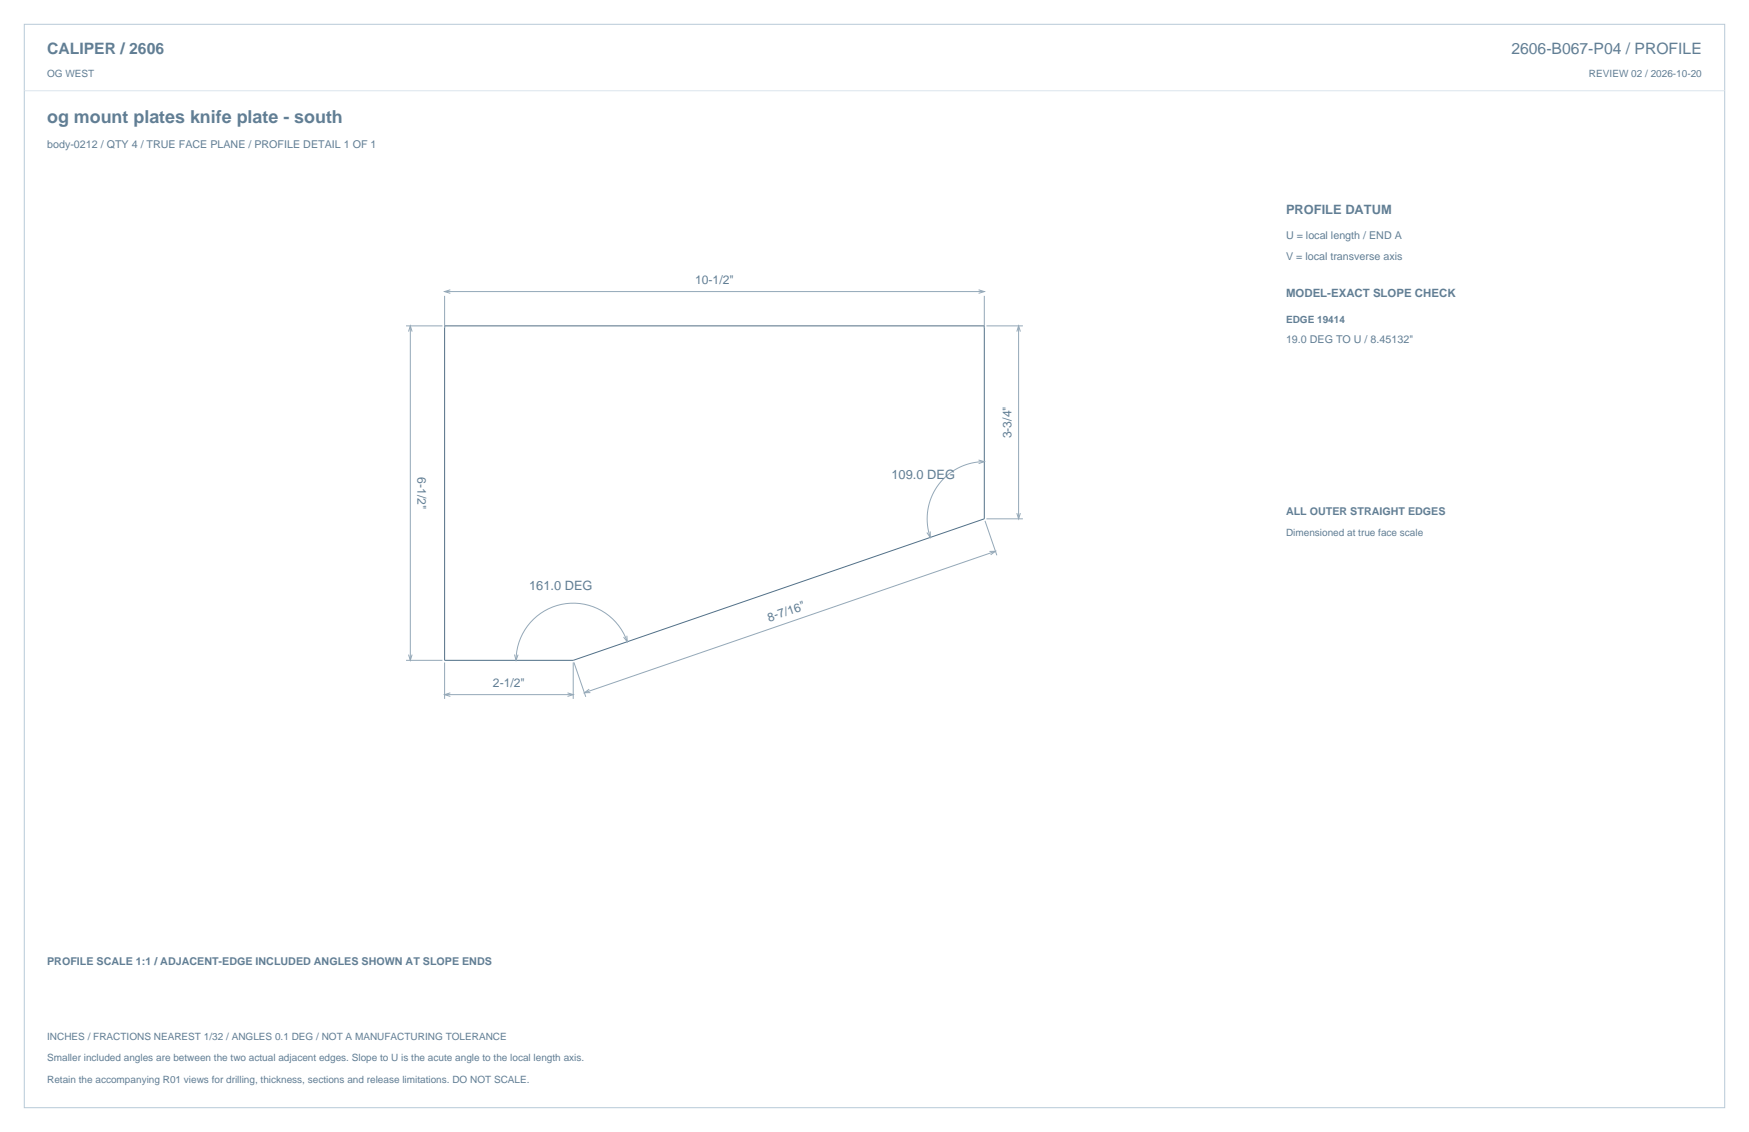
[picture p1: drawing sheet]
<svg xmlns="http://www.w3.org/2000/svg" width="864mm" height="559mm" viewBox="0 0 864 559" stroke-linecap="round" stroke-linejoin="round" font-family="sans-serif">
<defs><g id="words">
<text font-size="8.8" fill="#617e94" x="23" y="61">og mount plates knife plate - south</text>
<g font-size="7.8" fill="#617e94">
<text x="23" y="27">CALIPER / 2606</text>
<text x="746" y="27">2606-B067-P04 / PROFILE</text>
</g>
<g font-size="6.3" fill="#617e94">
<text x="635" y="106">PROFILE DATUM</text>
<text x="440" y="236">109.0 DEG</text>
<text x="261" y="291">161.0 DEG</text>
</g>
<g font-size="6" fill="#617e94">
<text x="343" y="140">10-1/2&quot;</text>
<text x="499" y="216" transform="rotate(-90 499 216)">3-3/4&quot;</text>
<text x="206" y="236" transform="rotate(90 206 236)">6-1/2&quot;</text>
<text x="380" y="307" transform="rotate(-19 380 307)">8-7/16&quot;</text>
<text x="243" y="339">2-1/2&quot;</text>
</g>
<text font-size="5.6" fill="#617e94" x="635" y="146">MODEL-EXACT SLOPE CHECK</text>
<g font-size="5.3" fill="#617e94">
<text x="23" y="73">body-0212 / QTY 4 / TRUE FACE PLANE / PROFILE DETAIL 1 OF 1</text>
<text x="635" y="118">U = local length / END A</text>
<text x="635" y="128">V = local transverse axis</text>
<text x="635" y="169">19.0 DEG TO U / 8.45132&quot;</text>
<text x="635" y="254">ALL OUTER STRAIGHT EDGES</text>
<text x="23" y="476">PROFILE SCALE 1:1 / ADJACENT-EDGE INCLUDED ANGLES SHOWN AT SLOPE ENDS</text>
</g>
<g font-size="4.9" fill="#617e94">
<text x="23" y="38">OG WEST</text>
<text x="785" y="38">REVIEW 02 / 2026-10-20</text>
<text x="635" y="159">EDGE 19414</text>
<text x="635" y="265">Dimensioned at true face scale</text>
<text x="23" y="513">INCHES / FRACTIONS NEAREST 1/32 / ANGLES 0.1 DEG / NOT A MANUFACTURING TOLERANCE</text>
<text x="23" y="524">Smaller included angles are between the two actual adjacent edges. Slope to U is the acute angle to the local length axis.</text>
<text x="23" y="534">Retain the accompanying R01 views for drilling, thickness, sections and release limitations. DO NOT SCALE.</text>
</g>
</g></defs>
<path d="M12 12h840v535h-840z" fill="none" stroke="#b8cad8" stroke-width=".49"/>
<path d="M12 45h840" fill="none" stroke="#dbe5ed" stroke-width=".49"/>
<path d="M220 161h266v95l-203 70h-63z" fill="none" stroke="#536f85" stroke-width=".49"/>
<g fill="none" stroke="#93a8b9" stroke-width=".49">
<path d="M220 146v16M220 144h266M222 143l-2 1 2 1M483 143l3 1-3 1M486 146v16M200 161h18M202 164l1-3v3M203 161v165M487 161h18M502 164l1-3 1 3M503 161v95M483 227l3 1-3 1"/>
<path d="M486 228a28 28 0 0 0-27 37M486 257l6 17M487 256h18M502 253l1 3 1-3M459 262v3l-1-2M489 272h3l-3 2M492 272l-203 70M310 314v3l-2-3M310 317a28 28 0 0 0-32-19 28 28 0 0 0-23 28M200 326h18M202 323l1 3v-3M220 327v18"/>
<path d="M254 323l1 3 1-3M283 327v18M283 327l6 17M220 343h63M222 342l-2 1 2 1M280 342l3 1-3 1M291 340l-2 2h3"/>
</g>
<use href="#words"/>
</svg>
